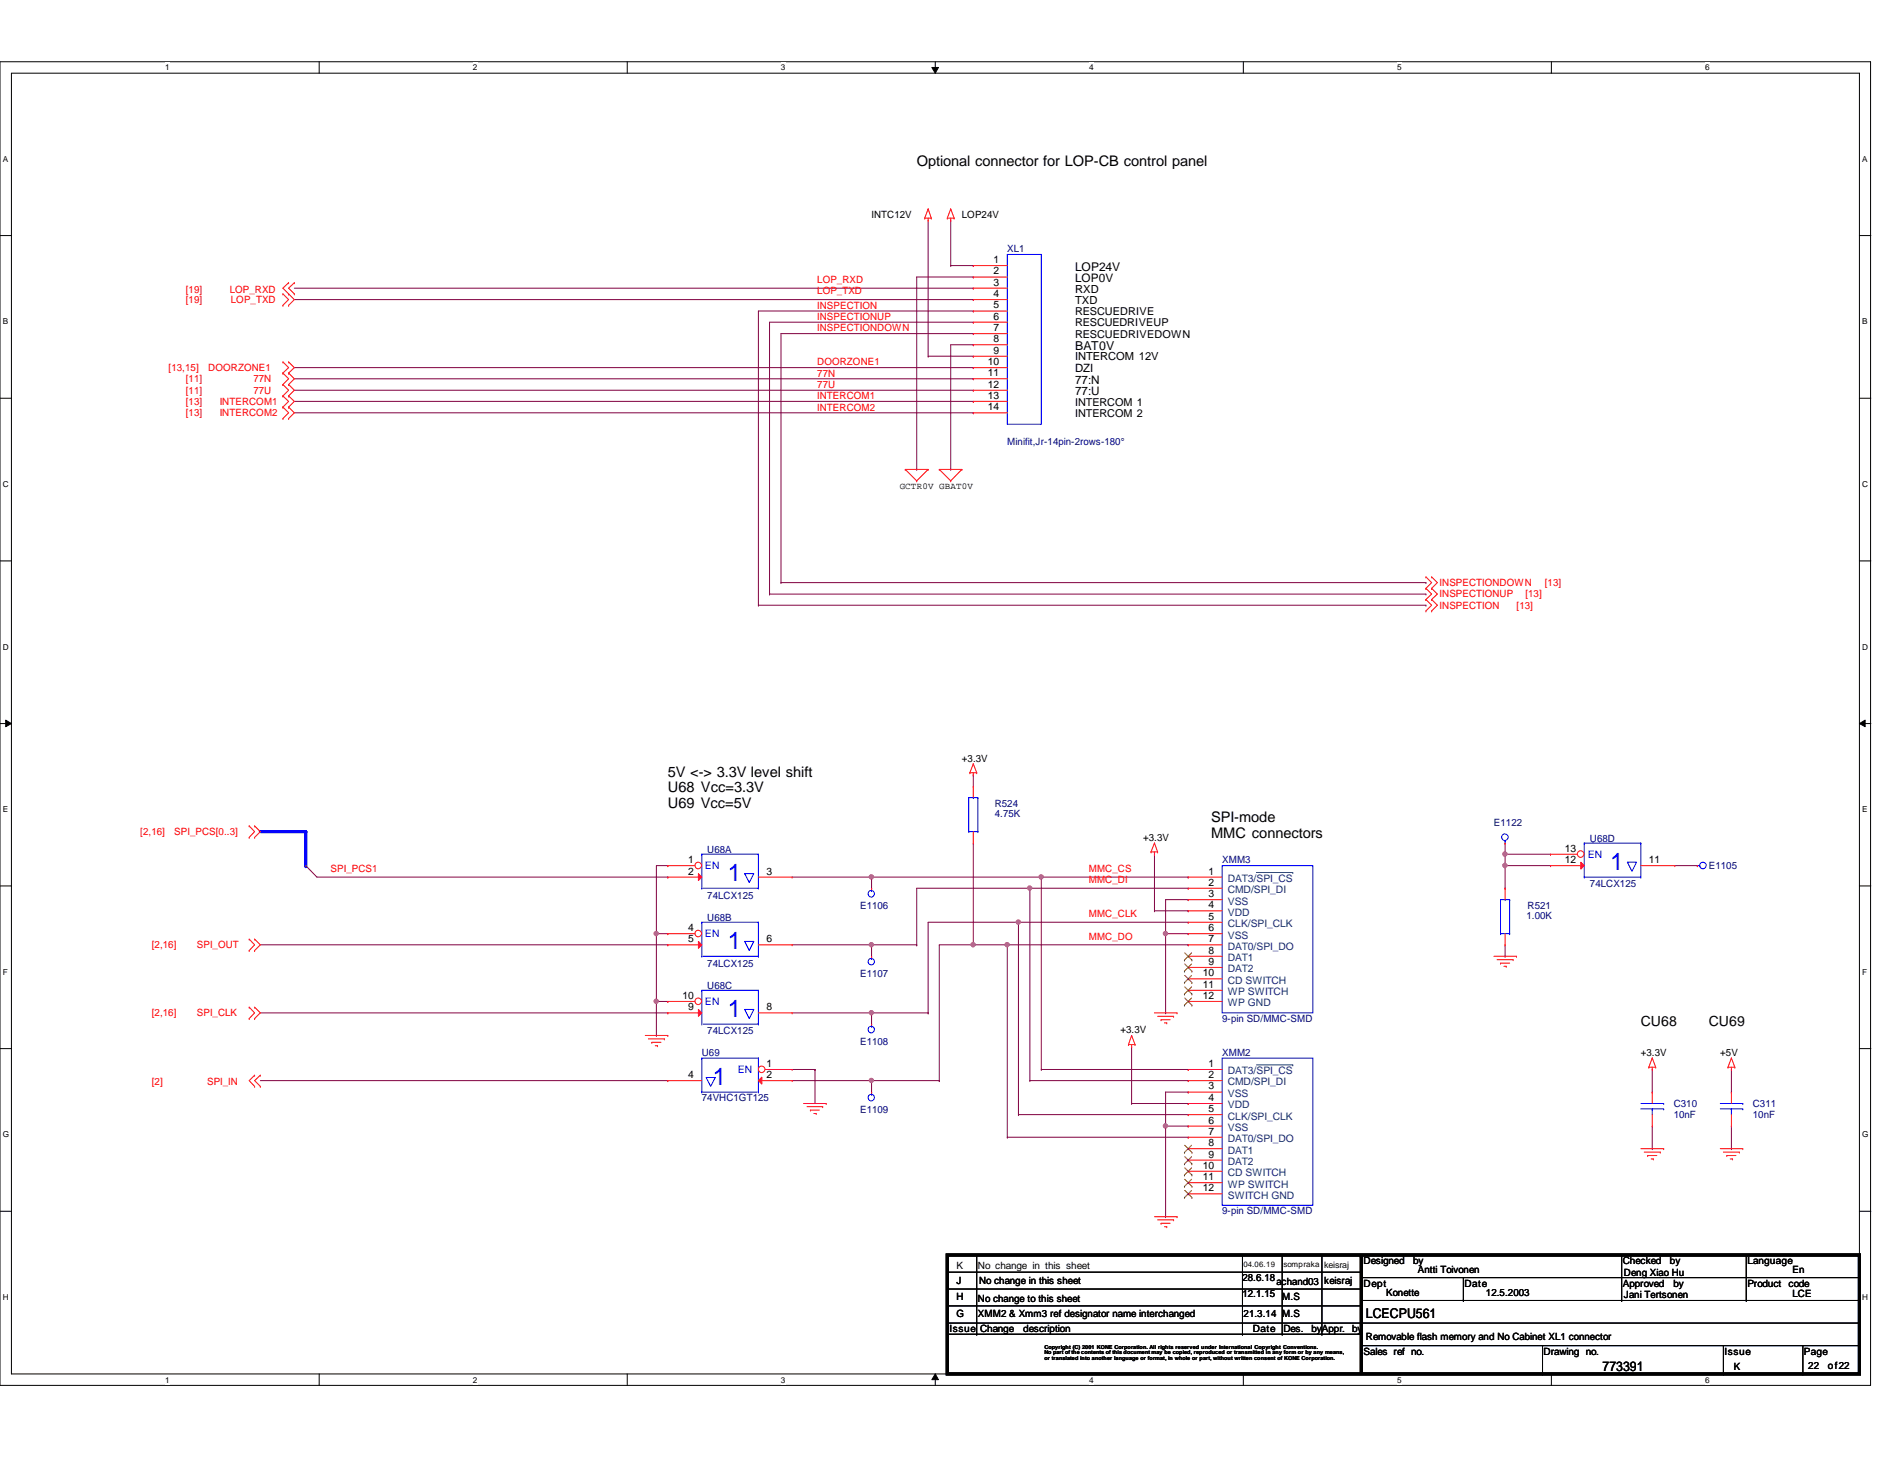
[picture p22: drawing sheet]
<svg xmlns="http://www.w3.org/2000/svg" width="279mm" height="216mm" viewBox="0 0 279 216" stroke-linecap="round" stroke-linejoin="round" font-family="sans-serif">
<defs><g id="words">
<g font-size="3.6" fill="#00f">
<text x="107.8" y="130.4">1</text>
<text x="238.5" y="128.8">1</text>
<text x="107.8" y="140.5">1</text>
<text x="107.8" y="150.5">1</text>
<text x="105.6" y="160.6">1</text>
</g>
<g font-size="2.2">
<text x="135.8" y="24.6">Optional connector for LOP-CB control panel</text>
<text x="98.9" y="115.1">5V &lt;-&gt; 3.3V level shift</text>
<text x="98.9" y="117.3">U68 Vcc=3.3V</text>
<text x="98.9" y="119.6">U69 Vcc=5V</text>
<text x="179.4" y="121.8">SPI-mode</text>
<text x="179.4" y="124">MMC connectors</text>
</g>
<g font-size="2.1">
<text x="243.1" y="151.9">CU68</text>
<text x="253.2" y="151.9">CU69</text>
</g>
<g font-size="2">
<text x="202.4" y="195.2">LCECPU561</text>
<text x="237.4" y="202.9">773391</text>
</g>
<g font-size="1.8">
<text x="159.3" y="40.1">LOP24V</text>
<text x="159.3" y="51.9">BAT0V</text>
</g>
<g font-size="1.7">
<text x="159.3" y="41.8">LOP0V</text>
<text x="159.3" y="43.3">RXD</text>
<text x="159.3" y="45">TXD</text>
<text x="159.3" y="53.4">INTERCOM 12V</text>
<text x="159.3" y="55.1">DZI</text>
<text x="159.3" y="56.9">77:N</text>
<text x="159.3" y="58.5">77:U</text>
</g>
<g font-size="1.6">
<text x="159.3" y="46.7">RESCUEDRIVE</text>
<text x="159.3" y="48.3">RESCUEDRIVEUP</text>
<text x="159.3" y="50">RESCUEDRIVEDOWN</text>
<text x="159.3" y="60.1">INTERCOM 1</text>
<text x="159.3" y="61.7">INTERCOM 2</text>
</g>
<g font-size="1.5">
<text x="129.1" y="32.3">INTC12V</text>
<text x="142.5" y="32.3">LOP24V</text>
<text x="147.2" y="38.9">1</text>
<text x="147.2" y="40.6">2</text>
<text x="147.2" y="42.3">3</text>
<text x="147.2" y="44">4</text>
<text x="147.2" y="45.7">5</text>
<text x="147.2" y="47.3">6</text>
<text x="147.2" y="49">7</text>
<text x="147.2" y="50.7">8</text>
<text x="147.2" y="52.4">9</text>
<text x="146.3" y="54.1">10</text>
<text x="146.3" y="55.7">11</text>
<text x="146.3" y="57.4">12</text>
<text x="146.3" y="59.1">13</text>
<text x="146.3" y="60.7">14</text>
<text x="142.5" y="112.8">+3.3V</text>
<text x="169.3" y="124.5">+3.3V</text>
<text x="101.9" y="129.5">2</text>
<text x="101.9" y="127.8">1</text>
<text x="113.5" y="129.5">3</text>
<text x="179" y="129.5">1</text>
<text x="179" y="131.1">2</text>
<text x="231.8" y="127.8">12</text>
<text x="231.8" y="126.1">13</text>
<text x="244.3" y="127.8">11</text>
<text x="101.9" y="137.9">4</text>
<text x="179" y="132.8">3</text>
<text x="179" y="134.5">4</text>
<text x="179" y="136.2">5</text>
<text x="179" y="137.9">6</text>
<text x="101.9" y="139.5">5</text>
<text x="113.5" y="139.5">6</text>
<text x="179" y="139.5">7</text>
<text x="179" y="141.2">8</text>
<text x="179" y="142.9">9</text>
<text x="101.1" y="147.9">10</text>
<text x="101.9" y="149.6">9</text>
<text x="113.5" y="149.6">8</text>
<text x="178.2" y="144.6">10</text>
<text x="178.2" y="146.3">11</text>
<text x="178.2" y="147.9">12</text>
<text x="166" y="153">+3.3V</text>
<text x="101.9" y="159.6">4</text>
<text x="113.5" y="159.6">2</text>
<text x="113.5" y="158">1</text>
<text x="179" y="158">1</text>
<text x="179" y="159.6">2</text>
<text x="179" y="161.3">3</text>
<text x="243.1" y="156.4">+3.3V</text>
<text x="254.8" y="156.4">+5V</text>
<text x="179" y="163">4</text>
<text x="179" y="164.7">5</text>
<text x="179" y="166.4">6</text>
<text x="178.2" y="173.1">10</text>
<text x="179" y="168">7</text>
<text x="179" y="169.7">8</text>
<text x="179" y="171.4">9</text>
<text x="178.2" y="174.8">11</text>
<text x="178.2" y="176.4">12</text>
<text x="141.7" y="190.1">J</text>
<text x="141.7" y="187.9">K</text>
<text x="144.9" y="187.9">No change in this sheet</text>
<text x="145" y="190.1">No change in this sheet</text>
<text x="184.1" y="189.7">28.6.18</text>
<text x="189.1" y="190.2">achand03</text>
<text x="196.2" y="190.1">keisraj</text>
<text x="202" y="187.2">Designed</text>
<text x="202" y="190.5">Dept</text>
<text x="205.4" y="191.9">Konette</text>
<text x="209.3" y="187.2">by</text>
<text x="210.1" y="188.6">Antti Toivonen</text>
<text x="217" y="190.5">Date</text>
<text x="220.1" y="191.9">12.5.2003</text>
<text x="240.4" y="187.2">Checked</text>
<text x="240.4" y="190.5">Approved</text>
<text x="240.6" y="188.9">Deng Xiao Hu</text>
<text x="247.4" y="187.2">by</text>
<text x="247.9" y="190.5">by</text>
<text x="258.9" y="187.2">Language</text>
<text x="258.9" y="190.5">Product</text>
<text x="265" y="190.5">code</text>
<text x="265.6" y="188.6">En</text>
<text x="140.7" y="197.3">Issue</text>
<text x="141.7" y="192.6">H</text>
<text x="141.7" y="195.1">G</text>
<text x="144.9" y="192.7">No change to this sheet</text>
<text x="144.9" y="195.1">XMM2 &amp; Xmm3 ref designator name interchanged</text>
<text x="145.2" y="197.3">Change</text>
<text x="151.6" y="197.3">description</text>
<text x="184.1" y="192.1">12.1.15</text>
<text x="184.2" y="195.1">21.3.14 M.S</text>
<text x="185.6" y="197.3">Date</text>
<text x="189.9" y="192.6">M.S</text>
<text x="190.1" y="197.3">Des.</text>
<text x="194.3" y="197.3">byAppr.</text>
<text x="200.3" y="197.3">by</text>
<text x="240.6" y="192.2">Jani Tertsonen</text>
<text x="265.6" y="192.1">LCE</text>
<text x="202" y="200.6">Sales ref no.</text>
<text x="202.4" y="198.5">Removable flash memory and No Cabinet XL1 connector</text>
<text x="228.7" y="200.6">Drawing no.</text>
<text x="255.5" y="200.6">Issue</text>
<text x="256.8" y="202.8">K</text>
<text x="267.3" y="200.6">Page</text>
<text x="267.9" y="202.6">22</text>
<text x="270.8" y="202.6">of22</text>
</g>
<g font-size="1.5" fill="#f00">
<text x="121.1" y="41.9">LOP_RXD</text>
<text x="27.5" y="43.4">[19]</text>
<text x="27.5" y="44.9">[19]</text>
<text x="34" y="43.4">LOP_RXD</text>
<text x="34.2" y="44.9">LOP_TXD</text>
<text x="121.1" y="43.6">LOP_TXD</text>
<text x="121.1" y="47.4">INSPECTIONUP</text>
<text x="121.1" y="45.7">INSPECTION</text>
<text x="121.1" y="49.1">INSPECTIONDOWN</text>
<text x="25" y="54.9">[13,15]</text>
<text x="27.5" y="60">[13]</text>
<text x="27.5" y="56.6">[11]</text>
<text x="27.5" y="58.3">[11]</text>
<text x="30.9" y="54.9">DOORZONE1</text>
<text x="32.6" y="60">INTERCOM1</text>
<text x="37.5" y="56.6">77N</text>
<text x="37.5" y="58.3">77U</text>
<text x="121.1" y="59.1">INTERCOM1</text>
<text x="121.1" y="54.1">DOORZONE1</text>
<text x="121.1" y="55.8">77N</text>
<text x="121.1" y="57.4">77U</text>
<text x="27.5" y="61.6">[13]</text>
<text x="32.6" y="61.6">INTERCOM2</text>
<text x="121.1" y="60.8">INTERCOM2</text>
<text x="213.3" y="88.5">INSPECTIONUP</text>
<text x="213.3" y="86.8">INSPECTIONDOWN</text>
<text x="226" y="88.5">[13]</text>
<text x="228.9" y="86.8">[13]</text>
<text x="213.3" y="90.1">INSPECTION</text>
<text x="224.7" y="90.1">[13]</text>
<text x="20.8" y="123.7">[2,16]</text>
<text x="25.8" y="123.7">SPI_PCS[0..3]</text>
<text x="49" y="129.1">SPI_PCS1</text>
<text x="161.3" y="129.1">MMC_CS</text>
<text x="161.3" y="130.8">MMC_DI</text>
<text x="161.3" y="135.8">MMC_CLK</text>
<text x="22.5" y="140.4">[2,16]</text>
<text x="29.2" y="140.4">SPI_OUT</text>
<text x="161.3" y="139.1">MMC_DO</text>
<text x="22.5" y="150.5">[2,16]</text>
<text x="29.2" y="150.5">SPI_CLK</text>
<text x="22.5" y="160.7">[2]</text>
<text x="30.7" y="160.7">SPI_IN</text>
</g>
<g font-size="1.5" fill="#000080">
<text x="149.2" y="37.3">XL1</text>
<text x="149.2" y="65.8">Minifit,Jr-14pin-2rows-180°</text>
<text x="147.4" y="119.5">R524</text>
<text x="147.4" y="121">4.75K</text>
<text x="221.3" y="122.3">E1122</text>
<text x="235.5" y="124.7">U68D</text>
<text x="104.8" y="126.4">U68A</text>
<text x="181.1" y="127.8">XMM3</text>
<text x="235.5" y="131.4">74LCX125</text>
<text x="253.2" y="128.7">E1105</text>
<text x="104.8" y="136.4">U68B</text>
<text x="104.8" y="133.1">74LCX125</text>
<text x="127.4" y="134.6">E1106</text>
<text x="226.1" y="136.1">1.00K</text>
<text x="226.3" y="134.6">R521</text>
<text x="104.8" y="143.1">74LCX125</text>
<text x="104.8" y="146.5">U68C</text>
<text x="127.4" y="144.6">E1107</text>
<text x="104.8" y="153.2">74LCX125</text>
<text x="127.4" y="154.7">E1108</text>
<text x="181.1" y="151.3">9-pin SD/MMC-SMD</text>
<text x="104" y="156.4">U69</text>
<text x="181.1" y="156.4">XMM2</text>
<text x="104" y="163.1">74VHC1GT125</text>
<text x="127.4" y="164.8">E1109</text>
<text x="247.9" y="163.9">C310</text>
<text x="247.9" y="165.6">10nF</text>
<text x="259.7" y="163.9">C311</text>
<text x="259.7" y="165.6">10nF</text>
<text x="181.1" y="179.8">9-pin SD/MMC-SMD</text>
</g>
<g font-size="1.5" fill="#00f">
<text x="104.4" y="128.7">EN</text>
<text x="235.2" y="127.1">EN</text>
<text x="104.4" y="138.8">EN</text>
<text x="104.4" y="148.8">EN</text>
<text x="109.3" y="158.9">EN</text>
</g>
<g font-size="1.5" fill="#004080">
<text x="181.9" y="130.6">DAT3/SPI_CS</text>
<text x="181.9" y="132.2">CMD/SPI_DI</text>
<text x="181.9" y="133.9">VSS</text>
<text x="181.9" y="135.6">VDD</text>
<text x="181.9" y="137.3">CLK/SPI_CLK</text>
<text x="181.9" y="139">VSS</text>
<text x="181.9" y="140.6">DAT0/SPI_DO</text>
<text x="181.9" y="142.3">DAT1</text>
<text x="181.9" y="144">DAT2</text>
<text x="181.9" y="145.7">CD SWITCH</text>
<text x="181.9" y="147.4">WP SWITCH</text>
<text x="181.9" y="149">WP GND</text>
<text x="181.9" y="159.1">DAT3/SPI_CS</text>
<text x="181.9" y="160.7">CMD/SPI_DI</text>
<text x="181.9" y="162.4">VSS</text>
<text x="181.9" y="164.1">VDD</text>
<text x="181.9" y="165.8">CLK/SPI_CLK</text>
<text x="181.9" y="167.5">VSS</text>
<text x="181.9" y="169.1">DAT0/SPI_DO</text>
<text x="181.9" y="170.8">DAT1</text>
<text x="181.9" y="172.5">DAT2</text>
<text x="181.9" y="174.2">CD SWITCH</text>
<text x="181.9" y="175.9">WP SWITCH</text>
<text x="181.9" y="177.5">SWITCH GND</text>
</g>
<text font-size="1.4" x="133.3" y="72.3">GCTR0V GBAT0V</text>
<text font-size="1.3" x="196.2" y="187.7">keisraj</text>
<g font-size="1.2">
<text x="24.5" y="10.4">1</text>
<text x="70.1" y="10.4">2</text>
<text x="115.7" y="10.4">3</text>
<text x="161.3" y="10.4">4</text>
<text x="207" y="10.4">5</text>
<text x="252.6" y="10.4">6</text>
<text x=".4" y="24">A</text>
<text x="275.9" y="24">A</text>
<text x=".4" y="48">B</text>
<text x="275.9" y="48">B</text>
<text x=".4" y="72.1">C</text>
<text x="275.9" y="72.1">C</text>
<text x=".4" y="96.2">D</text>
<text x="275.9" y="96.2">D</text>
<text x=".4" y="120.3">E</text>
<text x="275.9" y="120.3">E</text>
<text x=".4" y="144.3">F</text>
<text x="275.9" y="144.3">F</text>
<text x=".4" y="168.4">G</text>
<text x="275.9" y="168.4">G</text>
<text x="190.1" y="187.6">sompraka</text>
<text x=".4" y="192.5">H</text>
<text x="275.9" y="192.5">H</text>
<text x="24.5" y="204.7">1</text>
<text x="70.1" y="204.7">2</text>
<text x="115.7" y="204.7">3</text>
<text x="161.3" y="204.7">4</text>
<text x="207" y="204.7">5</text>
<text x="252.6" y="204.7">6</text>
</g>
<text font-size="1.1" x="184.2" y="187.6">04.06.19</text>
<g font-size=".8">
<text x="154.7" y="199.7">Copyright (C) 2001 KONE Corporation. All rights reserved under International Copyright Conventions.</text>
<text x="154.7" y="200.5">No part of the contents of this document may be copied, reproduced or transmitted in any form or by any means,</text>
<text x="154.7" y="201.4">or translated into another language or format, in whole or part, without written consent of KONE Corporation.</text>
</g>
</g></defs>
<path d="M0 9.1h277.1v196h-277.1zM1.7 10.8h273.8v192.7h-273.8z" fill="none" stroke="#000" stroke-width=".15"/>
<g fill="#fff">
<path d="M24.5 9.3h.6v1.4h-.6z"/>
<path d="M24.5 203.6h.6v1.4h-.6z"/>
</g>
<path d="M47.3 9.1v1.7M47.3 203.5v1.6" fill="none" stroke="#000" stroke-width=".15"/>
<g fill="#fff">
<path d="M70.1 9.3h.6v1.4h-.6z"/>
<path d="M70.1 203.6h.6v1.4h-.6z"/>
</g>
<path d="M92.9 9.1v1.7M92.9 203.5v1.6" fill="none" stroke="#000" stroke-width=".15"/>
<g fill="#fff">
<path d="M115.7 9.3h.6v1.4h-.6z"/>
<path d="M115.7 203.6h.6v1.4h-.6z"/>
</g>
<path d="M138 10h1l-.4 .8zM138.6 9.1v1.7M138.6 203.5l.4 .8h-1zM138.6 203.5v1.6" fill="none" stroke="#000" stroke-width=".15"/>
<path d="M138 10h1l-.4 .8zM138.6 203.5l.4 .8h-1z" fill="#000"/>
<g fill="#fff">
<path d="M161.3 9.3h.7v1.4h-.7z"/>
<path d="M161.3 203.6h.7v1.4h-.7z"/>
</g>
<path d="M184.2 9.1v1.7M184.2 203.5v1.6" fill="none" stroke="#000" stroke-width=".15"/>
<g fill="#fff">
<path d="M207 9.3h.6v1.4h-.6z"/>
<path d="M207 203.6h.6v1.4h-.6z"/>
</g>
<path d="M229.8 9.1v1.7M229.8 203.5v1.6" fill="none" stroke="#000" stroke-width=".15"/>
<g fill="#fff">
<path d="M252.6 9.3h.6v1.4h-.6z"/>
<path d="M252.6 203.6h.6v1.4h-.6z"/>
<path d="M.4 22.9h.8v1.3h-.8z"/>
<path d="M275.9 22.9h.7v1.3h-.7z"/>
<path d="M.4 46.9h.8v1.4h-.8z"/>
<path d="M275.9 46.9h.7v1.4h-.7z"/>
</g>
<path d="M0 34.9h1.7M275.5 34.9h1.7" fill="none" stroke="#000" stroke-width=".15"/>
<g fill="#fff">
<path d="M.4 71h.9v1.3h-.9z"/>
<path d="M275.9 71h.8v1.3h-.8z"/>
</g>
<path d="M0 59h1.7M275.5 59h1.7" fill="none" stroke="#000" stroke-width=".15"/>
<g fill="#fff">
<path d="M.4 95.1h.9v1.3h-.9z"/>
<path d="M275.9 95.1h.8v1.3h-.8z"/>
</g>
<path d="M0 83.1h1.7M275.5 83.1h1.7" fill="none" stroke="#000" stroke-width=".15"/>
<g fill="#fff">
<path d="M.4 119.2h.8v1.3h-.8z"/>
<path d="M275.9 119.2h.7v1.3h-.7z"/>
</g>
<path d="M0 107.1h1.7M.8 106.6l.9 .5-.9 .5zM275.5 107.1l.8-.5v1zM275.5 107.1h1.7" fill="none" stroke="#000" stroke-width=".15"/>
<path d="M.8 106.6l.9 .5-.9 .5zM275.5 107.1l.8-.5v1z" fill="#000"/>
<g fill="#fff">
<path d="M.4 143.2h.7v1.4h-.7z"/>
<path d="M275.9 143.2h.7v1.4h-.7z"/>
</g>
<path d="M0 131.2h1.7M275.5 131.2h1.7" fill="none" stroke="#000" stroke-width=".15"/>
<g fill="#fff">
<path d="M.4 167.3h.9v1.4h-.9z"/>
<path d="M275.9 167.3h.9v1.4h-.9z"/>
</g>
<path d="M0 155.3h1.7M275.5 155.3h1.7" fill="none" stroke="#000" stroke-width=".15"/>
<g fill="#fff">
<path d="M.4 191.4h.9v1.3h-.9z"/>
<path d="M275.9 191.4h.8v1.3h-.8z"/>
</g>
<path d="M0 179.4h1.7M275.5 179.4h1.7" fill="none" stroke="#000" stroke-width=".15"/>
<path d="M97.2 128.2h1.7M98.9 128.2h.1" fill="none" stroke="#800040" stroke-width=".15"/>
<path d="M38.6 123.1h6.7" fill="none" stroke="#00f" stroke-width=".47"/>
<circle cx="45.3" cy="123.1" r=".23" fill="#00f"/>
<path d="M45.3 123.1v5.1" fill="none" stroke="#00f" stroke-width=".47"/>
<circle cx="45.3" cy="128.2" r=".23" fill="#00f"/>
<g fill="none" stroke="#800040" stroke-width=".15">
<path d="M137.5 32.6v20.1M140.8 39.3h.1M140.8 39.3h3.4M140.8 32.6v6.7M144.2 39.3h.1M43.6 42.7h100.6M43.6 44.4h100.6M43.6 59.4h100.6M43.6 54.4h100.6M43.6 56.1h100.6M43.6 57.8h100.6M137.5 52.7h.1"/>
<path d="M137.5 52.7h6.7M144.2 41h.1M144.2 51.1h.1M144.2 52.7h.1M144.2 42.7h.1M144.2 44.4h.1M144.2 49.4h.1M144.2 47.7h.1M144.2 46.1h.1M144.2 59.4h.1M144.2 54.4h.1M144.2 56.1h.1"/>
<path d="M144.2 57.8h.1M144.2 51.1h-3.4v18.4M144.2 41h-8.4v28.5M144.2 49.4h-28.5v36.9M144.2 47.7h-30.2v40.3M144.2 46.1h-31.8v43.5M43.6 61.1h100.6M135.8 69.5h.1M140.8 69.5h.1M144.2 61.1h.1M112.4 89.6h.1M112.4 89.6h98.8"/>
<path d="M114 88h.1M114 88h97.2M115.7 86.3h.1M115.7 86.3h95.5M211.2 89.6h.1M211.2 88h.1M211.2 86.3h.1M38.6 139.9h60.3M46.9 129.9h52M98.9 129.9h.1M98.9 139.9h.1M223 126.5h6.7"/>
<path d="M229.7 126.5h.1M38.6 150h60.3M98.9 150h.1M38.6 160h60.3M98.9 160h.1"/>
</g>
<circle cx="222.9" cy="126.5" r=".32" fill="#f0f"/>
<circle cx="222.9" cy="126.5" r=".32" fill="none" stroke="#f0f" stroke-width=".15"/>
<path d="M223 128.2h6.7M229.7 128.2h.1" fill="none" stroke="#800040" stroke-width=".15"/>
<circle cx="222.9" cy="128.2" r=".32" fill="#f0f"/>
<circle cx="222.9" cy="128.2" r=".32" fill="none" stroke="#f0f" stroke-width=".15"/>
<g fill="none" stroke="#800040" stroke-width=".15">
<path d="M129.1 129.9h25.2M154.3 129.9h.1M223 128.2h.1M223 131.5h.1M223 126.5h.1M223 124.8v6.7M223 139.9v1.7M248.1 128.2h3.4M251.5 128.2h.1M223 141.6h.1M244.8 158.4v3.3M256.5 158.4v3.3"/>
<path d="M244.8 161.7h.1M244.8 170.1h.1M244.8 166.8v3.3M256.5 161.7h.1M256.5 170.1h.1M256.5 166.8v3.3"/>
</g>
<circle cx="129.1" cy="129.9" r=".32" fill="#f0f"/>
<circle cx="129.1" cy="129.9" r=".32" fill="none" stroke="#f0f" stroke-width=".15"/>
<circle cx="154.2" cy="129.9" r=".32" fill="#f0f"/>
<circle cx="154.2" cy="129.9" r=".32" fill="none" stroke="#f0f" stroke-width=".15"/>
<path d="M135.8 131.5h16.8M152.6 131.5h.1M129.1 161.7h.1M129.1 160v1.7" fill="none" stroke="#800040" stroke-width=".15"/>
<circle cx="152.5" cy="131.5" r=".32" fill="#f0f"/>
<circle cx="152.5" cy="131.5" r=".32" fill="none" stroke="#f0f" stroke-width=".15"/>
<path d="M137.5 136.6h13.4M150.9 136.6h.1" fill="none" stroke="#800040" stroke-width=".15"/>
<circle cx="150.9" cy="136.5" r=".32" fill="#f0f"/>
<circle cx="150.9" cy="136.5" r=".32" fill="none" stroke="#f0f" stroke-width=".15"/>
<path d="M117.3 129.9h11.8M117.3 139.9h11.8M129.1 129.9h.1M129.1 139.9h.1M129.1 160h10M139.1 160h.1" fill="none" stroke="#800040" stroke-width=".15"/>
<circle cx="129.1" cy="139.9" r=".32" fill="#f0f"/>
<circle cx="129.1" cy="139.9" r=".32" fill="none" stroke="#f0f" stroke-width=".15"/>
<path d="M129.1 131.5h.1M129.1 129.9v1.6M171 134.9h.1M171 126.5v8.4M171 134.9h5M176 134.9h.1M117.3 150h11.8M129.1 150h.1" fill="none" stroke="#800040" stroke-width=".15"/>
<circle cx="129.1" cy="150" r=".32" fill="#f0f"/>
<circle cx="129.1" cy="150" r=".32" fill="none" stroke="#f0f" stroke-width=".15"/>
<path d="M144.2 139.9h.1M144.2 139.9h-5.1v20.1M117.3 158.4h3.4M120.7 158.4h.1M139.1 160h.1" fill="none" stroke="#800040" stroke-width=".15"/>
<circle cx="144.2" cy="139.9" r=".32" fill="#f0f"/>
<circle cx="144.2" cy="139.9" r=".32" fill="none" stroke="#f0f" stroke-width=".15"/>
<g fill="none" stroke="#800040" stroke-width=".15">
<path d="M135.8 139.9h.1M135.8 139.9h-6.7v1.7M135.8 131.5v8.4M137.5 136.6v13.4M149.2 139.9v28.5M176 129.9h.1M176 131.5h.1M176 136.6h.1M176 129.9h-21.7v28.5M176 131.5h-23.4v28.5M176 136.6h-25.1v28.5M129.1 141.6h.1"/>
<path d="M129.1 151.6h.1M137.5 150h.1M137.5 150h-8.4v1.6M154.3 158.4h.1M154.3 158.4h21.7M176 158.4h.1M149.2 168.4h.1M150.9 165.1h.1M150.9 165.1h25.1M152.6 160h.1M152.6 160h23.4M176 160h.1"/>
<path d="M176 165.1h.1"/>
</g>
<circle cx="149.2" cy="139.9" r=".32" fill="#f0f"/>
<circle cx="149.2" cy="139.9" r=".32" fill="none" stroke="#f0f" stroke-width=".15"/>
<path d="M149.2 139.9h26.8M176 139.9h.1M149.2 168.4h26.8M172.7 166.8h3.3M176 168.4h.1M176 166.8h.1" fill="none" stroke="#800040" stroke-width=".15"/>
<circle cx="172.7" cy="166.7" r=".32" fill="#f0f"/>
<circle cx="172.7" cy="166.7" r=".32" fill="none" stroke="#f0f" stroke-width=".15"/>
<path d="M167.6 155v8.4M117.3 160h11.8M129.1 160h.1M167.6 163.4h.1M167.6 163.4h8.4M176 163.4h.1" fill="none" stroke="#800040" stroke-width=".15"/>
<circle cx="129.1" cy="160" r=".32" fill="#f0f"/>
<circle cx="129.1" cy="160" r=".32" fill="none" stroke="#f0f" stroke-width=".15"/>
<path d="M98.9 138.3h.1M98.9 138.3h-1.7v10M172.7 138.3v11.7M97.2 148.3h.1M172.7 150h.1M172.7 161.7h3.3M176 161.7h.1" fill="none" stroke="#800040" stroke-width=".15"/>
<circle cx="97.2" cy="148.3" r=".32" fill="#f0f"/>
<circle cx="97.2" cy="148.3" r=".32" fill="none" stroke="#f0f" stroke-width=".15"/>
<path d="M172.7 138.3h.1M172.7 138.3h3.3M176 133.2h.1M176 138.3h.1M176 133.2h-3.3v5.1M172.7 166.8v13.4M172.7 180.2h.1" fill="none" stroke="#800040" stroke-width=".15"/>
<circle cx="172.7" cy="138.2" r=".32" fill="#f0f"/>
<circle cx="172.7" cy="138.2" r=".32" fill="none" stroke="#f0f" stroke-width=".15"/>
<path d="M97.2 138.3h.1M97.2 128.2v10.1M97.2 153.3h.1M98.9 148.3h.1M98.9 148.3h-1.7v5" fill="none" stroke="#800040" stroke-width=".15"/>
<circle cx="97.2" cy="138.2" r=".32" fill="#f0f"/>
<circle cx="97.2" cy="138.2" r=".32" fill="none" stroke="#f0f" stroke-width=".15"/>
<path d="M144.2 114.8h.1M144.2 114.8v1.7M45.3 128.2h.1M45.3 128.2l1.6 1.7M144.2 139.9h.1M144.2 124.8v15.1M144.2 139.9h5M149.2 139.9h.1M120.7 158.4h.1M120.7 158.4v5M172.7 166.8h.1M172.7 161.7v5.1" fill="none" stroke="#800040" stroke-width=".15"/>
<g fill="none" stroke="#f00" stroke-width=".15">
<path d="M137 32.3h.1M137 32.3h1M137.5 32.6h.1M137.5 30.9h.1M137.5 32.3v.3M137.5 30.9l-.5 1.4M137.5 30.9l.5 1.4M138 32.3h.1M140.3 32.3h.1M140.3 32.3h1.1M140.8 32.6h.1M140.8 30.9h.1"/>
<path d="M140.8 32.3v.3M140.8 30.9l-.5 1.4M140.8 30.9l.6 1.4M141.4 32.3h.1M41.9 43.5h.1M41.9 45.2h.1M41.9 58.6h.1M41.9 53.6h.1M41.9 55.2h.1M41.9 56.9h.1M41.9 43.5l.9 .9-.9 .8M41.9 58.6l.9 .8-.9 .9"/>
<path d="M41.9 53.6l.9 .8-.9 .8M41.9 55.2l.9 .9-.9 .8M41.9 56.9l.9 .9-.9 .8M42.8 41.9h.1M42.8 43.5h.1M42.8 45.2h.1M42.8 58.6h.1M42.8 55.2h.1M42.8 53.6h.1M42.8 56.9h.1M42.8 41.9l-.9 .8 1.7 1.7-.8 .8M42.8 58.6l.8 .8-.8 .9"/>
<path d="M42.8 53.6l.8 .8-.8 .8M42.8 55.2l.8 .9-.8 .8M42.8 56.9l.8 .9-.8 .8M43.6 41.9h.1M43.6 43.5h.1M43.6 41.9l-.8 .8 .8 .8M41.9 60.3h.1M41.9 62h.1M41.9 60.3l.9 .8-.9 .9M42.8 60.3h.1M42.8 62h.1M42.8 60.3l.8 .8-.8 .9"/>
<path d="M134.1 69.5h.1M134.1 69.5h3.4M134.1 69.5l1.7 1.7M135.8 71.2h.1M137.5 69.5h.1M137.5 69.5l-1.7 1.7M139.1 69.5h.1M139.1 69.5h3.4M139.1 69.5l1.7 1.7M140.8 71.2h.1M142.5 69.5h.1M142.5 69.5l-1.7 1.7"/>
<path d="M211.2 90.5h.1M211.2 88.8h.1M211.2 87.1h.1M211.2 85.4h.1M211.2 88.8l.9 .8-.9 .9M211.2 87.1l.9 .9-.9 .8M211.2 85.4l.9 .9-.9 .8M212.1 90.5h.1M212.1 88.8h.1M212.1 87.1h.1M212.1 85.4h.1M212.1 88.8l.8 .8-.8 .9"/>
<path d="M212.1 87.1l.8 .9-.8 .8M212.1 85.4l.8 .9-.8 .8M143.7 114.4h.1M143.7 114.4h1M144.2 114.8h.1M144.2 113.1h.1M144.2 114.4v.4M144.2 113.1l-.5 1.3M144.2 113.1l.5 1.3M144.7 114.4h.1M36.9 139.1h.1M36.9 122.3h.1"/>
<path d="M36.9 124h.1M36.9 139.1l.8 .8-.8 .9M36.9 122.3l.8 .8-.8 .9M37.7 139.1h.1M37.7 124h.1M37.7 122.3h.1M37.7 139.1l.9 .8-.9 .9M37.7 122.3l.9 .8-.9 .9M170.5 126.2h.1M170.5 126.2h1M171 126.5h.1M171 124.8h.1"/>
<path d="M171 126.2v.3M171 124.8l-.5 1.4M171 124.8l.5 1.4M171.5 126.2h.1M223 131.5h.1M223 139.9h.1M223 131.5v1.7M223 138.3v1.6M36.9 140.8h.1M36.9 149.1h.1M36.9 150.8h.1M36.9 149.1l.8 .9-.8 .8"/>
<path d="M37.7 140.8h.1M37.7 150.8h.1M37.7 149.1h.1M37.7 159.2h.1M37.7 149.1l.9 .9-.9 .8M37.7 159.2l-.8 .8 .8 .9M38.6 159.2h.1M38.6 159.2l-.9 .8 .9 .9M95.6 153.3h3.3M96.1 153.8h2.3M96.6 154.3h.1M96.6 154.3h1.3"/>
<path d="M97.1 154.9h.3M97.4 154.9h.1M98.4 153.8h.1M98.9 153.3h.1M167.2 154.7h.1M167.2 154.7h.9M167.6 155h.1M167.6 153.3h.1M167.6 154.7v.3M167.6 153.3l-.4 1.4M167.6 153.3l.5 1.4M168.1 154.7h.1"/>
<path d="M171 150h3.4M171.5 150.5h2.4M172 151h.1M172 151h1.4M172.5 151.5h.3M172.8 151.5h.1M173.9 150.5h.1M174.4 150h.1M176 158.4h.1M176 158.4h5.1M221.3 141.6h3.4M221.8 142.1h2.4"/>
<path d="M222.3 142.6h.1M222.3 142.6h1.3M222.8 143.1h.3M223.1 143.1h.1M224.2 142.1h.1M224.7 141.6h.1M244.3 158h.1M244.3 158h1M244.8 158.4h.1M244.8 156.7h.1M244.8 158v.4M244.8 156.7l-.5 1.3"/>
<path d="M244.8 156.7l.5 1.3M245.3 158h.1M256 158h.1M256 158h1M256.5 158.4h.1M256.5 156.7h.1M256.5 158v.4M256.5 156.7l-.5 1.3M256.5 156.7l.5 1.3M257 158h.1M37.7 160.9h.1M38.6 160.9h.1"/>
<path d="M119 163.4h3.4M119.5 163.9h2.4M120.1 164.4h.1M120.1 164.4h1.3M120.6 164.9h.3M120.9 164.9h.1M121.9 163.9h.1M122.4 163.4h.1M176 160h.1M176 161.7h.1M176 163.4h.1M176 165.1h.1"/>
<path d="M176 166.8h.1M176 168.4h.1M176 170.1h.1M176 171.8h.1M176 173.4h.1M176 175.1h.1M176 176.8h.1M176 163.4h5.1M176 170.1h5.1M176 160h5.1M176 161.7h5.1M176 165.1h5.1"/>
<path d="M176 166.8h5.1M176 168.4h5.1M176 171.8h5.1M176 173.4h5.1M176 175.1h5.1M176 176.8h5.1M243.1 170.1h3.4M243.6 170.6h2.4M244.1 171.1h.1M244.1 171.1h1.3M244.6 171.6h.3M244.9 171.6h.1"/>
<path d="M246 170.6h.1M246.5 170.1h.1M254.8 170.1h3.4M255.3 170.6h2.4M255.8 171.1h.1M255.8 171.1h1.4M256.3 171.6h.4M256.7 171.6h.1M257.7 170.6h.1M258.2 170.1h.1M171 180.2h3.4M171.5 180.6h2.4"/>
<path d="M172 181.1h.1M172 181.1h1.4M172.5 181.7h.3M172.8 181.7h.1M173.9 180.6h.1M174.4 180.2h.1"/>
</g>
<path d="M140.3 185.8h135.2v17.7h-135.2zM201.7 186v17.3" fill="none" stroke="#000" stroke-width=".47"/>
<circle cx="201.7" cy="186" r=".23" fill="#000"/>
<g fill="none" stroke="#000" stroke-width=".15">
<path d="M140.3 190.9h.1M140.3 193.4h.1M140.3 195.9h.1M140.3 195.9h135.2M140.3 190.9h61.4M140.3 193.4h61.4M140.5 197.6h.1M140.5 188.4h.1M140.5 197.6h61.2M140.5 188.4h61.3M144.7 197.6h.1M144.7 185.8v11.8"/>
<path d="M184.1 197.6h.1M184.1 185.8v11.8M189.9 197.6h.1M189.9 185.8v11.8M195.8 197.6h.1M195.8 185.8v11.8M201.7 192.6h.1M201.7 199.3h73.8M201.7 192.6h73.8M201.7 189.2h73.8M216.8 192.6h.1M216.8 189.2v3.4"/>
<path d="M228.5 199.3v4.2M240.2 192.6h.1M240.2 185.8v6.8M255.3 199.3v4.2M258.7 192.6h.1M258.7 185.8v6.8M267.1 199.3v4.2M275.5 199.3h.1M275.5 195.9h.1M275.5 189.2h.1M228.5 203.5h.1M255.3 203.5h.1"/>
<path d="M267.1 203.5h.1"/>
</g>
<g fill="none" stroke="#00f" stroke-width=".15">
<path d="M104 136.6h.1M104 136.6h8.4M104 136.6v5M110.3 139.4h1.4l-.7 1.4zM112.4 136.6h.1M112.4 136.6v5M222.3 138.3h.1M222.3 133.2h.1M222.3 133.2h1.3M222.3 138.3h1.3M222.3 133.2v5.1M223 133.2h.1"/>
<path d="M223.6 133.2h.1M223.6 138.3h.1M223.6 133.2v5.1M104 141.6h.1M104.1 141.6h8.3M112.4 141.6h.1M181.1 156.7h13.4v21.8h-13.4z"/>
</g>
<path d="M186.1 157.7h5.4M191.5 157.7h.1" fill="none" stroke="#004080" stroke-width=".15"/>
<g fill="none" stroke="#804000" stroke-width=".15">
<path d="M175.5 170.6h.1M175.5 172.3h.1M175.5 174h.1M175.5 175.7h.1M175.5 177.3h.1M175.5 169.6l1.1 1M175.5 171.3l1.1 1M175.5 172.9l1.1 1.1M175.5 174.6l1.1 1.1M175.5 176.3l1.1 1M176.5 169.6l-1 1M176.5 171.3l-1 1"/>
<path d="M176.5 172.9l-1 1.1M176.5 174.6l-1 1.1M176.5 176.3l-1 1M176.6 170.6h.1M176.6 172.3h.1M176.6 174h.1M176.6 175.7h.1M176.6 177.3h.1"/>
</g>
<path d="M103.5 139.4l.5 .5-.5 .5z" fill="#f00"/>
<path d="M98.9 139.9h.1M98.9 139.9h5.1M103.5 139.4l.5 .5-.5 .5zM112.4 139.9h4.9M117.3 139.9h.1" fill="none" stroke="#f00" stroke-width=".15"/>
<circle cx="103.4" cy="138.2" r=".49" fill="#fff"/>
<g fill="none" stroke="#f00" stroke-width=".15">
<path d="M98.9 138.3h.1M98.9 138.3h4.1M129.1 131.5h.1M176 129.9h.1M176 131.5h.1M176 133.2h.1M176 134.9h.1M176 136.6h.1M176 138.3h.1M176 139.9h.1M176 138.3h5.1M176 129.9h5.1"/>
<path d="M176 131.5h5.1M176 133.2h5.1M176 134.9h5.1M176 136.6h5.1M176 139.9h5.1M251.5 128.2h.1M129.1 151.6h.1M129.1 141.6h.1M176 141.6h.1M176 143.3h.1M176 144.9h.1M176 146.6h.1"/>
<path d="M176 148.3h.1M176 141.6h5.1M176 143.3h5.1M176 144.9h5.1M176 146.6h5.1M176 148.3h5.1"/>
<circle cx="103.4" cy="138.2" r=".49"/>
</g>
<g fill="none" stroke="#00f" stroke-width=".15">
<path d="M129.1 131.9h.1M129.1 131.5v.4M181.1 128.2h13.4v21.8h-13.4zM234.7 124.8h.1M234.7 129.9h.1M234.7 124.8h8.4M234.7 124.8v5.1M234.9 129.9h8.2M241.1 127.7h1.3l-.6 1.3zM243.1 129.9h.1M243.1 124.8h.1M243.1 124.8v5.1"/>
<path d="M251.5 128.2h.3M251.8 128.2h.1M129.1 152h.1M129.1 141.9h.1M129.1 141.6v.3M129.1 151.6v.4"/>
<circle cx="129.1" cy="132.3" r=".48"/>
<circle cx="252.3" cy="128.2" r=".49"/>
<circle cx="129.1" cy="152.5" r=".48"/>
<circle cx="129.1" cy="142.4" r=".47"/>
</g>
<path d="M186.1 129.2h5.4M191.5 129.2h.1" fill="none" stroke="#004080" stroke-width=".15"/>
<g fill="none" stroke="#804000" stroke-width=".15">
<path d="M175.5 142.2h.1M175.5 143.8h.1M175.5 145.5h.1M175.5 147.2h.1M175.5 148.8h.1M175.5 141.1l1.1 1.1M175.5 142.7l1.1 1.1M175.5 144.4l1.1 1.1M175.5 146.1l1.1 1.1M175.5 147.8l1.1 1M176.5 141.1l-1 1.1M176.5 142.7l-1 1.1"/>
<path d="M176.5 144.4l-1 1.1M176.5 146.1l-1 1.1M176.5 147.8l-1 1M176.6 142.2h.1M176.6 143.8h.1M176.6 145.5h.1M176.6 147.2h.1M176.6 148.8h.1"/>
</g>
<path d="M234.2 127.7l.5 .5-.5 .5z" fill="#f00"/>
<path d="M229.7 128.2h.1M229.7 128.2h5M234.2 127.7l.5 .5-.5 .5zM243.1 128.2h5M248.1 128.2h.1" fill="none" stroke="#f00" stroke-width=".15"/>
<circle cx="234.2" cy="126.5" r=".49" fill="#fff"/>
<g fill="none" stroke="#f00" stroke-width=".15">
<path d="M144.2 39.3h.1M144.2 39.3h5M144.2 41h.1M144.2 42.7h.1M144.2 44.4h.1M144.2 46.1h.1M144.2 47.7h.1M144.2 49.4h.1M144.2 51.1h.1M144.2 52.7h.1M144.2 54.4h.1M144.2 56.1h.1"/>
<path d="M144.2 57.8h.1M144.2 59.4h.1M144.2 41h5M144.2 42.7h5M144.2 44.4h5M144.2 46.1h5M144.2 47.7h5M144.2 49.4h5M144.2 51.1h5M144.2 52.7h5M144.2 54.4h5M144.2 56.1h5"/>
<path d="M144.2 57.8h5M144.2 59.4h5M144.2 61.1h.1M144.2 61.1h5M223 124.8h.1M229.7 126.5h.1M229.7 126.5h4M129.1 161.7h.1M256.5 161.7h.1M256.5 166.8h.1M256.5 161.7v1.7M256.5 165.1v1.7"/>
<circle cx="234.2" cy="126.5" r=".49"/>
</g>
<g fill="none" stroke="#00f" stroke-width=".15">
<path d="M149.2 37.7h5.1v25.1h-5.1zM223 124.5h.1M223 124.5v.3M104 146.6h.1M104 151.6h.1M104 146.6h8.4M104 146.6v5M104.1 151.6h8.3M110.3 149.5h1.4l-.7 1.3zM112.4 151.6h.1M112.4 146.6h.1M112.4 146.6v5"/>
<path d="M129.1 162.1h.1M129.1 161.7v.4M254.8 163.4h3.4M254.8 164.2h3.4M256.5 164.2h.1M256.5 164.2v.9M258.2 163.4h.1M258.2 164.2h.1"/>
<circle cx="222.9" cy="124" r=".49"/>
<circle cx="129.1" cy="162.5" r=".48"/>
</g>
<path d="M103.5 149.5l.5 .5-.5 .5z" fill="#f00"/>
<path d="M98.9 150h.1M98.9 150h5.1M103.5 149.5l.5 .5-.5 .5zM112.4 150h4.9M117.3 150h.1" fill="none" stroke="#f00" stroke-width=".15"/>
<circle cx="103.4" cy="148.3" r=".49" fill="#fff"/>
<g fill="none" stroke="#f00" stroke-width=".15">
<path d="M98.9 148.3h.1M98.9 148.3h4.1"/>
<circle cx="103.4" cy="148.3" r=".49"/>
</g>
<path d="M104 126.5h.1M104 131.5h.1M104 126.5h8.4M104 126.5v5M104.1 131.5h8.3M110.3 129.4h1.4l-.7 1.3zM112.4 131.5h.1M112.4 126.5h.1M112.4 126.5v5" fill="none" stroke="#00f" stroke-width=".15"/>
<path d="M103.5 129.4l.5 .5-.5 .5z" fill="#f00"/>
<path d="M98.9 129.9h.1M98.9 129.9h5.1M103.5 129.4l.5 .5-.5 .5zM112.4 129.9h4.9M117.3 129.9h.1" fill="none" stroke="#f00" stroke-width=".15"/>
<circle cx="103.4" cy="128.2" r=".49" fill="#fff"/>
<g fill="none" stroke="#f00" stroke-width=".15">
<path d="M144.2 116.5h.1M144.2 116.5v1.6M98.9 128.2h.1M98.9 128.2h4.1M144.2 124.8h.1M144.2 123.1v1.7"/>
<circle cx="103.4" cy="128.2" r=".49"/>
</g>
<g fill="none" stroke="#00f" stroke-width=".15">
<path d="M143.5 118.1h.1M143.5 118.1h1.4M143.5 118.1v5M144.2 118.1h.1M144.9 118.1h.1M144.9 118.1v5M143.5 123.1h.1M143.5 123.1h1.4M144.9 123.1h.1M104 156.7h.1M104 156.7v5M104 156.7h8.4"/>
<path d="M104.6 159.6h1.4l-.7 1.3zM112.4 156.7h.1M112.4 156.7v5M104 161.7h.1M104 161.7h8.2M112.4 161.7h.1"/>
</g>
<path d="M112.4 160l.5-.5v1z" fill="#f00"/>
<path d="M98.9 160h.1M98.9 160h5.1M112.4 160l.5-.5v1zM112.4 160h4.9M117.3 160h.1" fill="none" stroke="#f00" stroke-width=".15"/>
<circle cx="112.8" cy="158.3" r=".49" fill="#fff"/>
<g fill="none" stroke="#f00" stroke-width=".15">
<path d="M113.4 158.4h3.9M117.3 158.4h.1M244.8 161.7h.1M244.8 166.8h.1M244.8 161.7v1.7M244.8 165.1v1.7"/>
<circle cx="112.8" cy="158.3" r=".49"/>
</g>
<path d="M243.1 163.4h3.4M243.1 164.2h3.4M244.8 164.2h.1M244.8 164.2v.9M246.5 163.4h.1M246.5 164.2h.1" fill="none" stroke="#00f" stroke-width=".15"/>
<circle cx="222.9" cy="126.5" r=".32" fill="#f0f"/>
<circle cx="222.9" cy="126.5" r=".32" fill="none" stroke="#f0f" stroke-width=".15"/>
<circle cx="222.9" cy="128.2" r=".32" fill="#f0f"/>
<circle cx="222.9" cy="128.2" r=".32" fill="none" stroke="#f0f" stroke-width=".15"/>
<circle cx="129.1" cy="129.9" r=".32" fill="#f0f"/>
<circle cx="129.1" cy="129.9" r=".32" fill="none" stroke="#f0f" stroke-width=".15"/>
<circle cx="154.2" cy="129.9" r=".32" fill="#f0f"/>
<circle cx="154.2" cy="129.9" r=".32" fill="none" stroke="#f0f" stroke-width=".15"/>
<circle cx="152.5" cy="131.5" r=".32" fill="#f0f"/>
<circle cx="152.5" cy="131.5" r=".32" fill="none" stroke="#f0f" stroke-width=".15"/>
<circle cx="150.9" cy="136.5" r=".32" fill="#f0f"/>
<circle cx="150.9" cy="136.5" r=".32" fill="none" stroke="#f0f" stroke-width=".15"/>
<circle cx="129.1" cy="139.9" r=".32" fill="#f0f"/>
<circle cx="129.1" cy="139.9" r=".32" fill="none" stroke="#f0f" stroke-width=".15"/>
<circle cx="129.1" cy="150" r=".32" fill="#f0f"/>
<circle cx="129.1" cy="150" r=".32" fill="none" stroke="#f0f" stroke-width=".15"/>
<circle cx="144.2" cy="139.9" r=".32" fill="#f0f"/>
<circle cx="144.2" cy="139.9" r=".32" fill="none" stroke="#f0f" stroke-width=".15"/>
<circle cx="149.2" cy="139.9" r=".32" fill="#f0f"/>
<circle cx="149.2" cy="139.9" r=".32" fill="none" stroke="#f0f" stroke-width=".15"/>
<circle cx="172.7" cy="166.7" r=".32" fill="#f0f"/>
<circle cx="172.7" cy="166.7" r=".32" fill="none" stroke="#f0f" stroke-width=".15"/>
<circle cx="129.1" cy="160" r=".32" fill="#f0f"/>
<circle cx="129.1" cy="160" r=".32" fill="none" stroke="#f0f" stroke-width=".15"/>
<circle cx="97.2" cy="148.3" r=".32" fill="#f0f"/>
<circle cx="97.2" cy="148.3" r=".32" fill="none" stroke="#f0f" stroke-width=".15"/>
<circle cx="172.7" cy="138.2" r=".32" fill="#f0f"/>
<circle cx="172.7" cy="138.2" r=".32" fill="none" stroke="#f0f" stroke-width=".15"/>
<circle cx="97.2" cy="138.2" r=".32" fill="#f0f"/>
<circle cx="97.2" cy="138.2" r=".32" fill="none" stroke="#f0f" stroke-width=".15"/>
<use href="#words"/>
</svg>
